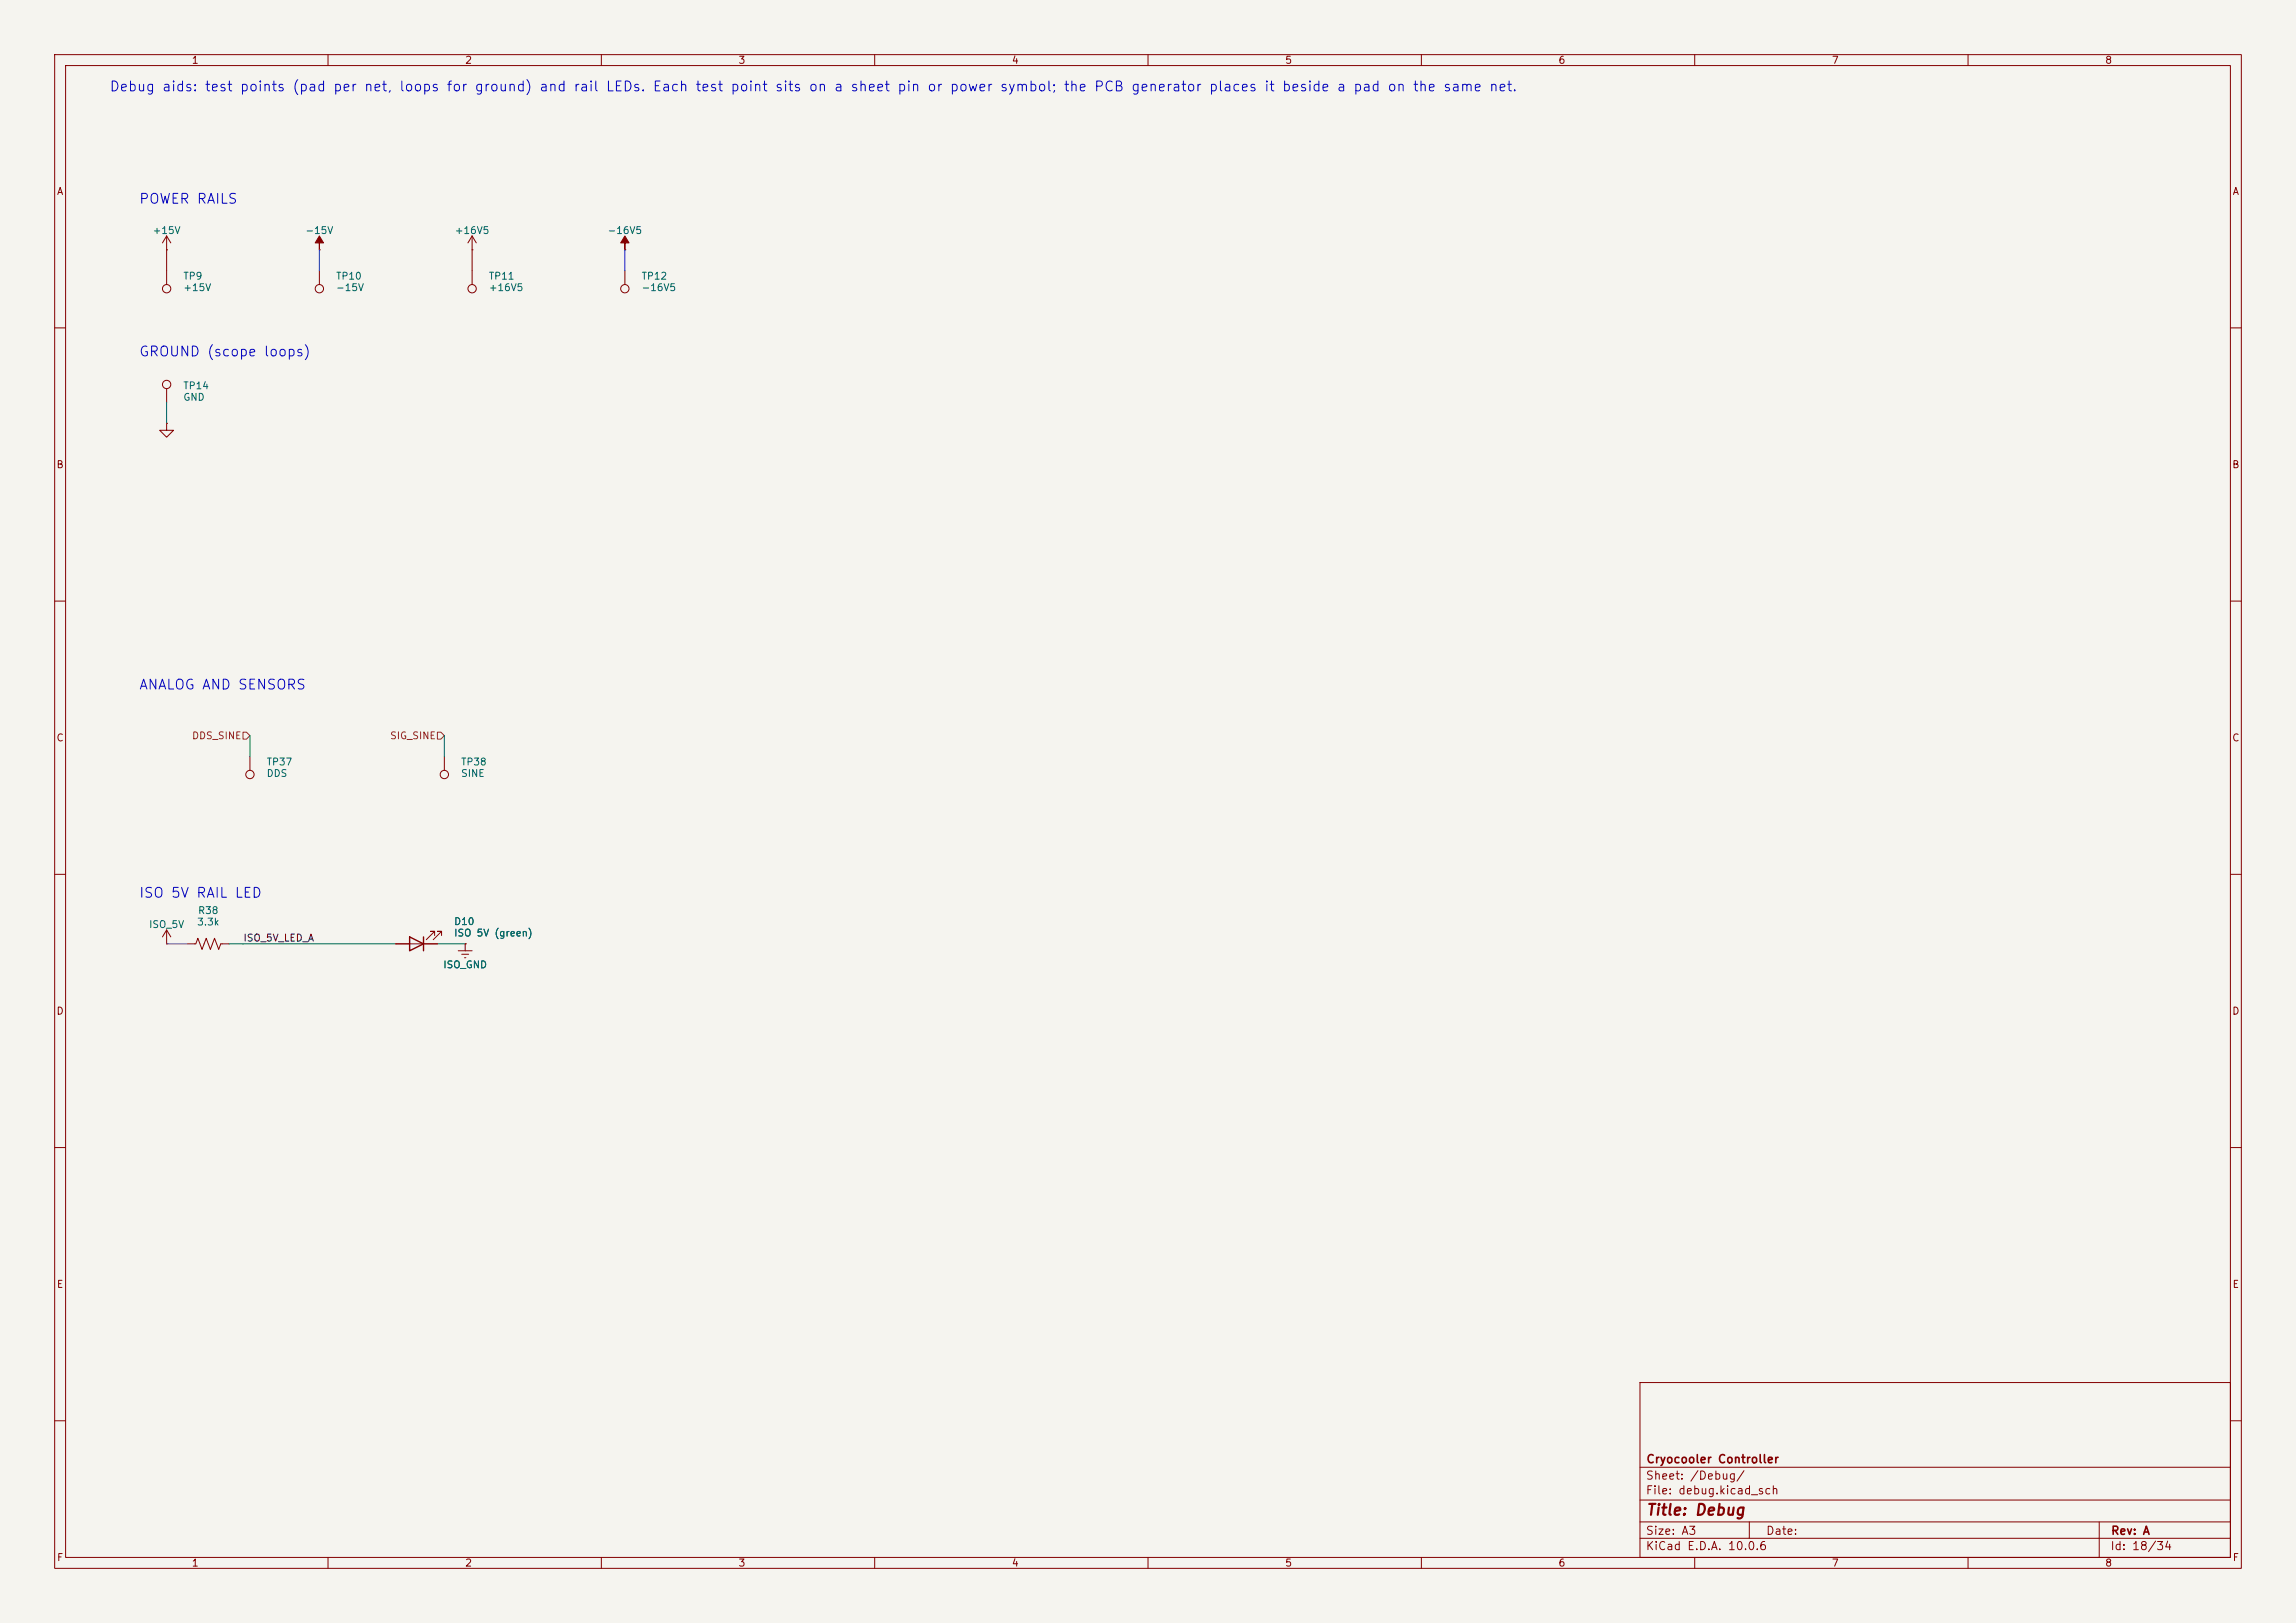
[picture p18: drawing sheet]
(kicad_sch
 (version 20260306)
 (generator "eeschema")
 (generator_version "10.0")
 (paper "A3")
 (title_block
  (title "Debug")
  (rev "A")
  (company "Cryocooler Controller"))
 (lib_symbols
  (symbol "Connector:TestPoint"
   (pin_numbers (hide yes))
   (pin_names
    (offset 0.762) (hide yes)) (exclude_from_sim no) (in_bom yes) (on_board yes)
   (in_pos_files yes)
   (duplicate_pin_numbers_are_jumpers no)
   (property "Reference" "TP" (at 0 6.858 0) (show_name no) (do_not_autoplace no) (effects (font (size 1.27 1.27))))
   (property "Value" "TestPoint" (at 0 5.08 0) (show_name no) (do_not_autoplace no) (effects (font (size 1.27 1.27))))
   (property "Footprint" "" (at 5.08 0 0) (show_name no) (do_not_autoplace no) (hide yes) (effects (font (size 1.27 1.27))))
   (property "Datasheet" "" (at 5.08 0 0) (show_name no) (do_not_autoplace no) (hide yes) (effects (font (size 1.27 1.27))))
   (property "Description" "test point" (at 0 0 0) (show_name no) (do_not_autoplace no) (hide yes) (effects (font (size 1.27 1.27))))
   (symbol "TestPoint_0_1"
    (circle (center 0 3.302) (radius 0.762) (stroke (width 0) (type default)) (fill (type none))))
   (symbol "TestPoint_1_1"
    (pin passive line (at 0 0 90) (length 2.54) (name "1" (effects (font (size 1.27 1.27)))) (number "1" (effects (font (size 1.27 1.27))))))
   (embedded_fonts no))
  (symbol "Device:LED"
   (pin_numbers (hide yes))
   (pin_names
    (offset 1.016) (hide yes)) (exclude_from_sim no) (in_bom yes) (on_board yes)
   (in_pos_files yes)
   (duplicate_pin_numbers_are_jumpers no)
   (property "Reference" "D" (at 0 2.54 0) (show_name no) (do_not_autoplace no) (effects (font (size 1.27 1.27))))
   (property "Value" "LED" (at 0 -2.54 0) (show_name no) (do_not_autoplace no) (effects (font (size 1.27 1.27))))
   (property "Footprint" "" (at 0 0 0) (show_name no) (do_not_autoplace no) (hide yes) (effects (font (size 1.27 1.27))))
   (property "Datasheet" "" (at 0 0 0) (show_name no) (do_not_autoplace no) (hide yes) (effects (font (size 1.27 1.27))))
   (property "Description" "Light emitting diode" (at 0 0 0) (show_name no) (do_not_autoplace no) (hide yes) (effects (font (size 1.27 1.27))))
   (property "Sim.Pins" "1=K 2=A" (at 0 0 0) (show_name no) (do_not_autoplace no) (hide yes) (effects (font (size 1.27 1.27))))
   (symbol "LED_0_1"
    (polyline (pts (xy -3.048 -0.762) (xy -4.572 -2.286) (xy -3.81 -2.286) (xy -4.572 -2.286) (xy -4.572 -1.524)) (stroke (width 0) (type default)) (fill (type none)))
    (polyline (pts (xy -1.778 -0.762) (xy -3.302 -2.286) (xy -2.54 -2.286) (xy -3.302 -2.286) (xy -3.302 -1.524)) (stroke (width 0) (type default)) (fill (type none)))
    (polyline (pts (xy -1.27 0) (xy 1.27 0)) (stroke (width 0) (type default)) (fill (type none)))
    (polyline (pts (xy -1.27 -1.27) (xy -1.27 1.27)) (stroke (width 0.254) (type default)) (fill (type none)))
    (polyline (pts (xy 1.27 -1.27) (xy 1.27 1.27) (xy -1.27 0) (xy 1.27 -1.27)) (stroke (width 0.254) (type default)) (fill (type none))))
   (symbol "LED_1_1"
    (pin passive line (at -3.81 0 0) (length 2.54) (name "K" (effects (font (size 1.27 1.27)))) (number "1" (effects (font (size 1.27 1.27)))))
    (pin passive line (at 3.81 0 180) (length 2.54) (name "A" (effects (font (size 1.27 1.27)))) (number "2" (effects (font (size 1.27 1.27))))))
   (embedded_fonts no))
  (symbol "Device:R_US"
   (pin_numbers (hide yes))
   (pin_names
    (offset 0)) (exclude_from_sim no) (in_bom yes) (on_board yes)
   (in_pos_files yes)
   (duplicate_pin_numbers_are_jumpers no)
   (property "Reference" "R" (at 2.54 0 90) (show_name no) (do_not_autoplace no) (effects (font (size 1.27 1.27))))
   (property "Value" "R_US" (at -2.54 0 90) (show_name no) (do_not_autoplace no) (effects (font (size 1.27 1.27))))
   (property "Footprint" "" (at 1.016 -0.254 90) (show_name no) (do_not_autoplace no) (hide yes) (effects (font (size 1.27 1.27))))
   (property "Datasheet" "" (at 0 0 0) (show_name no) (do_not_autoplace no) (hide yes) (effects (font (size 1.27 1.27))))
   (property "Description" "Resistor, US symbol" (at 0 0 0) (show_name no) (do_not_autoplace no) (hide yes) (effects (font (size 1.27 1.27))))
   (symbol "R_US_0_1"
    (polyline (pts (xy 0 2.286) (xy 0 2.54)) (stroke (width 0) (type default)) (fill (type none)))
    (polyline (pts (xy 0 2.286) (xy 1.016 1.905) (xy 0 1.524) (xy -1.016 1.143) (xy 0 0.762)) (stroke (width 0) (type default)) (fill (type none)))
    (polyline (pts (xy 0 0.762) (xy 1.016 0.381) (xy 0 0) (xy -1.016 -0.381) (xy 0 -0.762)) (stroke (width 0) (type default)) (fill (type none)))
    (polyline (pts (xy 0 -0.762) (xy 1.016 -1.143) (xy 0 -1.524) (xy -1.016 -1.905) (xy 0 -2.286)) (stroke (width 0) (type default)) (fill (type none)))
    (polyline (pts (xy 0 -2.286) (xy 0 -2.54)) (stroke (width 0) (type default)) (fill (type none))))
   (symbol "R_US_1_1"
    (pin passive line (at 0 3.81 270) (length 1.27) (name "" (effects (font (size 1.27 1.27)))) (number "1" (effects (font (size 1.27 1.27)))))
    (pin passive line (at 0 -3.81 90) (length 1.27) (name "" (effects (font (size 1.27 1.27)))) (number "2" (effects (font (size 1.27 1.27))))))
   (embedded_fonts no))
  (symbol "power:+15V"
   (power global)
   (pin_numbers (hide yes))
   (pin_names
    (offset 0) (hide yes)) (exclude_from_sim no) (in_bom yes) (on_board yes)
   (in_pos_files yes)
   (duplicate_pin_numbers_are_jumpers no)
   (property "Reference" "#PWR" (at 0 -3.81 0) (show_name no) (do_not_autoplace no) (hide yes) (effects (font (size 1.27 1.27))))
   (property "Value" "+15V" (at 0 3.556 0) (show_name no) (do_not_autoplace no) (effects (font (size 1.27 1.27))))
   (property "Footprint" "" (at 0 0 0) (show_name no) (do_not_autoplace no) (hide yes) (effects (font (size 1.27 1.27))))
   (property "Datasheet" "" (at 0 0 0) (show_name no) (do_not_autoplace no) (hide yes) (effects (font (size 1.27 1.27))))
   (property "Description" "Power symbol creates a global label with name \"+15V\"" (at 0 0 0) (show_name no) (do_not_autoplace no) (hide yes) (effects (font (size 1.27 1.27))))
   (symbol "+15V_0_1"
    (polyline (pts (xy -0.762 1.27) (xy 0 2.54)) (stroke (width 0) (type default)) (fill (type none)))
    (polyline (pts (xy 0 2.54) (xy 0.762 1.27)) (stroke (width 0) (type default)) (fill (type none)))
    (polyline (pts (xy 0 0) (xy 0 2.54)) (stroke (width 0) (type default)) (fill (type none))))
   (symbol "+15V_1_1"
    (pin power_in line (at 0 0 90) (length 0) (name "" (effects (font (size 1.27 1.27)))) (number "1" (effects (font (size 1.27 1.27))))))
   (embedded_fonts no))
  (symbol "power:+5VA"
   (power global)
   (pin_numbers (hide yes))
   (pin_names
    (offset 0) (hide yes)) (exclude_from_sim no) (in_bom yes) (on_board yes)
   (in_pos_files yes)
   (duplicate_pin_numbers_are_jumpers no)
   (property "Reference" "#PWR" (at 0 -3.81 0) (show_name no) (do_not_autoplace no) (hide yes) (effects (font (size 1.27 1.27))))
   (property "Value" "+5VA" (at 0 3.556 0) (show_name no) (do_not_autoplace no) (effects (font (size 1.27 1.27))))
   (property "Footprint" "" (at 0 0 0) (show_name no) (do_not_autoplace no) (hide yes) (effects (font (size 1.27 1.27))))
   (property "Datasheet" "" (at 0 0 0) (show_name no) (do_not_autoplace no) (hide yes) (effects (font (size 1.27 1.27))))
   (property "Description" "Power symbol creates a global label with name \"+5VA\"" (at 0 0 0) (show_name no) (do_not_autoplace no) (hide yes) (effects (font (size 1.27 1.27))))
   (symbol "+5VA_0_1"
    (polyline (pts (xy -0.762 1.27) (xy 0 2.54)) (stroke (width 0) (type default)) (fill (type none)))
    (polyline (pts (xy 0 2.54) (xy 0.762 1.27)) (stroke (width 0) (type default)) (fill (type none)))
    (polyline (pts (xy 0 0) (xy 0 2.54)) (stroke (width 0) (type default)) (fill (type none))))
   (symbol "+5VA_1_1"
    (pin power_in line (at 0 0 90) (length 0) (name "" (effects (font (size 1.27 1.27)))) (number "1" (effects (font (size 1.27 1.27))))))
   (embedded_fonts no))
  (symbol "power:-15V"
   (power global)
   (pin_numbers (hide yes))
   (pin_names
    (offset 0) (hide yes)) (exclude_from_sim no) (in_bom yes) (on_board yes)
   (in_pos_files yes)
   (duplicate_pin_numbers_are_jumpers no)
   (property "Reference" "#PWR" (at 0 -3.81 0) (show_name no) (do_not_autoplace no) (hide yes) (effects (font (size 1.27 1.27))))
   (property "Value" "-15V" (at 0 3.556 0) (show_name no) (do_not_autoplace no) (effects (font (size 1.27 1.27))))
   (property "Footprint" "" (at 0 0 0) (show_name no) (do_not_autoplace no) (hide yes) (effects (font (size 1.27 1.27))))
   (property "Datasheet" "" (at 0 0 0) (show_name no) (do_not_autoplace no) (hide yes) (effects (font (size 1.27 1.27))))
   (property "Description" "Power symbol creates a global label with name \"-15V\"" (at 0 0 0) (show_name no) (do_not_autoplace no) (hide yes) (effects (font (size 1.27 1.27))))
   (symbol "-15V_0_0"
    (pin power_in line (at 0 0 90) (length 0) (name "" (effects (font (size 1.27 1.27)))) (number "1" (effects (font (size 1.27 1.27))))))
   (symbol "-15V_0_1"
    (polyline (pts (xy 0 0) (xy 0 1.27) (xy 0.762 1.27) (xy 0 2.54) (xy -0.762 1.27) (xy 0 1.27)) (stroke (width 0) (type default)) (fill (type outline))))
   (embedded_fonts no))
  (symbol "power:GND"
   (power global)
   (pin_numbers (hide yes))
   (pin_names
    (offset 0) (hide yes)) (exclude_from_sim no) (in_bom yes) (on_board yes)
   (in_pos_files yes)
   (duplicate_pin_numbers_are_jumpers no)
   (property "Reference" "#PWR" (at 0 -6.35 0) (show_name no) (do_not_autoplace no) (hide yes) (effects (font (size 1.27 1.27))))
   (property "Value" "GND" (at 0 -3.81 0) (show_name no) (do_not_autoplace no) (effects (font (size 1.27 1.27))))
   (property "Footprint" "" (at 0 0 0) (show_name no) (do_not_autoplace no) (hide yes) (effects (font (size 1.27 1.27))))
   (property "Datasheet" "" (at 0 0 0) (show_name no) (do_not_autoplace no) (hide yes) (effects (font (size 1.27 1.27))))
   (property "Description" "Power symbol creates a global label with name \"GND\" , ground" (at 0 0 0) (show_name no) (do_not_autoplace no) (hide yes) (effects (font (size 1.27 1.27))))
   (symbol "GND_0_1"
    (polyline (pts (xy 0 0) (xy 0 -1.27) (xy 1.27 -1.27) (xy 0 -2.54) (xy -1.27 -1.27) (xy 0 -1.27)) (stroke (width 0) (type default)) (fill (type none))))
   (symbol "GND_1_1"
    (pin power_in line (at 0 0 270) (length 0) (name "" (effects (font (size 1.27 1.27)))) (number "1" (effects (font (size 1.27 1.27))))))
   (embedded_fonts no))
  (symbol "power:GNDREF"
   (power global)
   (pin_numbers (hide yes))
   (pin_names
    (offset 0) (hide yes)) (exclude_from_sim no) (in_bom yes) (on_board yes)
   (in_pos_files yes)
   (duplicate_pin_numbers_are_jumpers no)
   (property "Reference" "#PWR" (at 0 -6.35 0) (show_name no) (do_not_autoplace no) (hide yes) (effects (font (size 1.27 1.27))))
   (property "Value" "GNDREF" (at 0 -3.81 0) (show_name no) (do_not_autoplace no) (effects (font (size 1.27 1.27))))
   (property "Footprint" "" (at 0 0 0) (show_name no) (do_not_autoplace no) (hide yes) (effects (font (size 1.27 1.27))))
   (property "Datasheet" "" (at 0 0 0) (show_name no) (do_not_autoplace no) (hide yes) (effects (font (size 1.27 1.27))))
   (property "Description" "Power symbol creates a global label with name \"GNDREF\" , reference supply ground" (at 0 0 0) (show_name no) (do_not_autoplace no) (hide yes) (effects (font (size 1.27 1.27))))
   (symbol "GNDREF_0_1"
    (polyline (pts (xy -0.635 -1.905) (xy 0.635 -1.905)) (stroke (width 0) (type default)) (fill (type none)))
    (polyline (pts (xy -0.127 -2.54) (xy 0.127 -2.54)) (stroke (width 0) (type default)) (fill (type none)))
    (polyline (pts (xy 0 -1.27) (xy 0 0)) (stroke (width 0) (type default)) (fill (type none)))
    (polyline (pts (xy 1.27 -1.27) (xy -1.27 -1.27)) (stroke (width 0) (type default)) (fill (type none))))
   (symbol "GNDREF_1_1"
    (pin power_in line (at 0 0 270) (length 0) (name "" (effects (font (size 1.27 1.27)))) (number "1" (effects (font (size 1.27 1.27))))))
   (embedded_fonts no)))
 (text "ANALOG AND SENSORS"
  (exclude_from_sim no)
  (at 25.4 124.46 0)
  (effects (font (size 1.8 1.8)) (justify left top)))
 (text "ISO 5V RAIL LED"
  (exclude_from_sim no)
  (at 25.4 162.56 0)
  (effects (font (size 1.8 1.8)) (justify left top)))
 (text "Debug aids: test points (pad per net, loops for ground) and rail LEDs. Each test point sits on a sheet pin or power symbol; the PCB generator places it beside a pad on the same net."
  (exclude_from_sim no)
  (at 20 15 0)
  (effects (font (size 1.8 1.8)) (justify left top)))
 (text "POWER RAILS"
  (exclude_from_sim no)
  (at 25.4 35.56 0)
  (effects (font (size 1.8 1.8)) (justify left top)))
 (text "GROUND (scope loops)"
  (exclude_from_sim no)
  (at 25.4 63.5 0)
  (effects (font (size 1.8 1.8)) (justify left top)))
 (wire
  (pts (xy 58.42 45.72) (xy 58.42 49.53))
  (stroke (width 0) (type default)))
 (wire
  (pts (xy 30.48 45.72) (xy 30.48 49.53))
  (stroke (width 0) (type default)))
 (wire
  (pts (xy 30.48 73.66) (xy 30.48 77.47))
  (stroke (width 0) (type default)))
 (wire
  (pts (xy 44.45 172.72) (xy 72.39 172.72))
  (stroke (width 0) (type default)))
 (wire
  (pts (xy 80.01 172.72) (xy 85.09 172.72))
  (stroke (width 0) (type default)))
 (wire
  (pts (xy 81.28 134.62) (xy 81.28 138.43))
  (stroke (width 0) (type default)))
 (wire
  (pts (xy 45.72 134.62) (xy 45.72 138.43))
  (stroke (width 0) (type default)))
 (wire
  (pts (xy 30.48 172.72) (xy 34.29 172.72))
  (stroke (width 0) (type default)))
 (wire
  (pts (xy 86.36 45.72) (xy 86.36 49.53))
  (stroke (width 0) (type default)))
 (wire
  (pts (xy 114.3 45.72) (xy 114.3 49.53))
  (stroke (width 0) (type default)))
 (wire
  (pts (xy 41.91 172.72) (xy 44.45 172.72))
  (stroke (width 0) (type default)))
 (label "ISO_5V_LED_A"
  (at 44.45 172.72 0)
  (effects (font (size 1.27 1.27)) (justify left bottom))
  (property "Description" "Anode of the isolated 5 V indicator LED D10" (at 44.45 172.72 0) (hide yes) (show_name no) (do_not_autoplace no) (effects (font (size 1.27 1.27)) (justify left))))
 (hierarchical_label "SIG_SINE"
  (shape input)
  (at 81.28 134.62 180)
  (effects (font (size 1.27 1.27)) (justify right))
  (property "Description" "Sine drive signal out to the amplifier input jack J9, amplitude set by the AD5453" (at 81.28 134.62 0) (hide yes) (show_name no) (do_not_autoplace no) (effects (font (size 1.27 1.27)) (justify right))))
 (hierarchical_label "DDS_SINE"
  (shape input)
  (at 45.72 134.62 180)
  (effects (font (size 1.27 1.27)) (justify right))
  (property "Description" "Sine output of the AD9837 DDS, before the gain stage" (at 45.72 134.62 0) (hide yes) (show_name no) (do_not_autoplace no) (effects (font (size 1.27 1.27)) (justify right))))
 (symbol
  (lib_id "Connector:TestPoint")
  (at 30.48 49.53 180)
  (unit 1)
  (body_style 1)
  (exclude_from_sim no)
  (in_bom no)
  (on_board yes)
  (in_pos_files yes)
  (dnp no)
  (property "Reference" "TP9" (at 33.442 50.512 0) (show_name no) (do_not_autoplace no) (effects (font (size 1.27 1.27)) (justify right)))
  (property "Value" "+15V" (at 33.442 52.612 0) (show_name no) (do_not_autoplace no) (effects (font (size 1.27 1.27)) (justify right)))
  (property "Footprint" "TestPoint:TestPoint_Pad_D1.0mm" (at 30.48 49.53 0) (hide yes) (show_name no) (do_not_autoplace no) (effects (font (size 1.27 1.27))))
  (property "Datasheet" "" (at 30.48 49.53 0) (hide yes) (show_name no) (do_not_autoplace no) (effects (font (size 1.27 1.27))))
  (property "Description" "Test point: +15 V rail" (at 30.48 49.53 0) (hide yes) (show_name no) (do_not_autoplace no) (effects (font (size 1.27 1.27))))
  (pin "1"))
 (symbol
  (lib_id "power:GNDREF")
  (at 85.09 172.72 0)
  (unit 1)
  (body_style 1)
  (exclude_from_sim no)
  (in_bom no)
  (on_board no)
  (in_pos_files yes)
  (dnp no)
  (property "Reference" "#PWR270" (at 85.09 172.72 0) (hide yes) (show_name no) (do_not_autoplace no) (effects (font (size 1.27 1.27))))
  (property "Value" "ISO_GND" (at 85.09 176.53 0) (show_name no) (do_not_autoplace no) (effects (font (size 1.27 1.27))))
  (property "Footprint" "" (at 85.09 172.72 0) (hide yes) (show_name no) (do_not_autoplace no) (effects (font (size 1.27 1.27))))
  (property "Datasheet" "" (at 85.09 172.72 0) (hide yes) (show_name no) (do_not_autoplace no) (effects (font (size 1.27 1.27))))
  (property "Description" "Power symbol creates a global label with name \\\"GNDREF\\\" , reference supply ground" (at 85.09 172.72 0) (hide yes) (show_name no) (do_not_autoplace no) (effects (font (size 1.27 1.27))))
  (pin "1"))
 (symbol
  (lib_id "power:+15V")
  (at 30.48 45.72 0)
  (unit 1)
  (body_style 1)
  (exclude_from_sim no)
  (in_bom no)
  (on_board no)
  (in_pos_files yes)
  (dnp no)
  (property "Reference" "#PWR264" (at 30.48 45.72 0) (hide yes) (show_name no) (do_not_autoplace no) (effects (font (size 1.27 1.27))))
  (property "Value" "+15V" (at 30.48 42.164 0) (show_name no) (do_not_autoplace no) (effects (font (size 1.27 1.27))))
  (property "Footprint" "" (at 30.48 45.72 0) (hide yes) (show_name no) (do_not_autoplace no) (effects (font (size 1.27 1.27))))
  (property "Datasheet" "" (at 30.48 45.72 0) (hide yes) (show_name no) (do_not_autoplace no) (effects (font (size 1.27 1.27))))
  (property "Description" "Power symbol creates a global label with name \\\"+15V\\\"" (at 30.48 45.72 0) (hide yes) (show_name no) (do_not_autoplace no) (effects (font (size 1.27 1.27))))
  (pin "1"))
 (symbol
  (lib_id "Device:LED")
  (at 76.2 172.72 180)
  (unit 1)
  (body_style 1)
  (exclude_from_sim no)
  (in_bom yes)
  (on_board yes)
  (in_pos_files yes)
  (dnp no)
  (property "Reference" "D10" (at 82.972 168.622 0) (show_name no) (do_not_autoplace no) (effects (font (size 1.27 1.27)) (justify right)))
  (property "Value" "ISO 5V (green)" (at 82.972 170.722 0) (show_name no) (do_not_autoplace no) (effects (font (size 1.27 1.27)) (justify right)))
  (property "Footprint" "cryocooler:LED_Kingbright_APHHS1005" (at 76.2 172.72 0) (hide yes) (show_name no) (do_not_autoplace no) (effects (font (size 1.27 1.27))))
  (property "Datasheet" "https://www.kingbrightusa.com/images/catalog/SPEC/APHHS1005LZGCK-V.pdf" (at 76.2 172.72 0) (hide yes) (show_name no) (do_not_autoplace no) (effects (font (size 1.27 1.27))))
  (property "Description" "Isolated 5 V rail indicator LED (green)" (at 76.2 172.72 0) (hide yes) (show_name no) (do_not_autoplace no) (effects (font (size 1.27 1.27))))
  (property "Product" "https://www.digikey.com/en/products/detail/kingbright/APHHS1005LZGCK-V/7318979" (at 76.2 172.72 0) (hide yes) (show_name no) (do_not_autoplace no) (effects (font (size 1.27 1.27))))
  (pin "1")
  (pin "2"))
 (symbol
  (lib_id "power:+15V")
  (at 86.36 45.72 0)
  (unit 1)
  (body_style 1)
  (exclude_from_sim no)
  (in_bom no)
  (on_board no)
  (in_pos_files yes)
  (dnp no)
  (property "Reference" "#PWR266" (at 86.36 45.72 0) (hide yes) (show_name no) (do_not_autoplace no) (effects (font (size 1.27 1.27))))
  (property "Value" "+16V5" (at 86.36 42.164 0) (show_name no) (do_not_autoplace no) (effects (font (size 1.27 1.27))))
  (property "Footprint" "" (at 86.36 45.72 0) (hide yes) (show_name no) (do_not_autoplace no) (effects (font (size 1.27 1.27))))
  (property "Datasheet" "" (at 86.36 45.72 0) (hide yes) (show_name no) (do_not_autoplace no) (effects (font (size 1.27 1.27))))
  (property "Description" "Power symbol creates a global label with name \\\"+15V\\\"" (at 86.36 45.72 0) (hide yes) (show_name no) (do_not_autoplace no) (effects (font (size 1.27 1.27))))
  (pin "1"))
 (symbol
  (lib_id "power:-15V")
  (at 58.42 45.72 0)
  (unit 1)
  (body_style 1)
  (exclude_from_sim no)
  (in_bom no)
  (on_board no)
  (in_pos_files yes)
  (dnp no)
  (property "Reference" "#PWR265" (at 58.42 45.72 0) (hide yes) (show_name no) (do_not_autoplace no) (effects (font (size 1.27 1.27))))
  (property "Value" "-15V" (at 58.42 42.164 0) (show_name no) (do_not_autoplace no) (effects (font (size 1.27 1.27))))
  (property "Footprint" "" (at 58.42 45.72 0) (hide yes) (show_name no) (do_not_autoplace no) (effects (font (size 1.27 1.27))))
  (property "Datasheet" "" (at 58.42 45.72 0) (hide yes) (show_name no) (do_not_autoplace no) (effects (font (size 1.27 1.27))))
  (property "Description" "Power symbol creates a global label with name \\\"-15V\\\"" (at 58.42 45.72 0) (hide yes) (show_name no) (do_not_autoplace no) (effects (font (size 1.27 1.27))))
  (pin "1"))
 (symbol
  (lib_id "power:-15V")
  (at 114.3 45.72 0)
  (unit 1)
  (body_style 1)
  (exclude_from_sim no)
  (in_bom no)
  (on_board no)
  (in_pos_files yes)
  (dnp no)
  (property "Reference" "#PWR267" (at 114.3 45.72 0) (hide yes) (show_name no) (do_not_autoplace no) (effects (font (size 1.27 1.27))))
  (property "Value" "-16V5" (at 114.3 42.164 0) (show_name no) (do_not_autoplace no) (effects (font (size 1.27 1.27))))
  (property "Footprint" "" (at 114.3 45.72 0) (hide yes) (show_name no) (do_not_autoplace no) (effects (font (size 1.27 1.27))))
  (property "Datasheet" "" (at 114.3 45.72 0) (hide yes) (show_name no) (do_not_autoplace no) (effects (font (size 1.27 1.27))))
  (property "Description" "Power symbol creates a global label with name \\\"-15V\\\"" (at 114.3 45.72 0) (hide yes) (show_name no) (do_not_autoplace no) (effects (font (size 1.27 1.27))))
  (pin "1"))
 (symbol
  (lib_id "Connector:TestPoint")
  (at 114.3 49.53 180)
  (unit 1)
  (body_style 1)
  (exclude_from_sim no)
  (in_bom no)
  (on_board yes)
  (in_pos_files yes)
  (dnp no)
  (property "Reference" "TP12" (at 117.262 50.512 0) (show_name no) (do_not_autoplace no) (effects (font (size 1.27 1.27)) (justify right)))
  (property "Value" "-16V5" (at 117.262 52.612 0) (show_name no) (do_not_autoplace no) (effects (font (size 1.27 1.27)) (justify right)))
  (property "Footprint" "TestPoint:TestPoint_Pad_D1.0mm" (at 114.3 49.53 0) (hide yes) (show_name no) (do_not_autoplace no) (effects (font (size 1.27 1.27))))
  (property "Datasheet" "" (at 114.3 49.53 0) (hide yes) (show_name no) (do_not_autoplace no) (effects (font (size 1.27 1.27))))
  (property "Description" "Test point: -16.5 V pre-regulated rail" (at 114.3 49.53 0) (hide yes) (show_name no) (do_not_autoplace no) (effects (font (size 1.27 1.27))))
  (pin "1"))
 (symbol
  (lib_id "Connector:TestPoint")
  (at 45.72 138.43 180)
  (unit 1)
  (body_style 1)
  (exclude_from_sim no)
  (in_bom no)
  (on_board yes)
  (in_pos_files yes)
  (dnp no)
  (property "Reference" "TP37" (at 48.682 139.412 0) (show_name no) (do_not_autoplace no) (effects (font (size 1.27 1.27)) (justify right)))
  (property "Value" "DDS" (at 48.682 141.512 0) (show_name no) (do_not_autoplace no) (effects (font (size 1.27 1.27)) (justify right)))
  (property "Footprint" "TestPoint:TestPoint_Pad_D1.0mm" (at 45.72 138.43 0) (hide yes) (show_name no) (do_not_autoplace no) (effects (font (size 1.27 1.27))))
  (property "Datasheet" "" (at 45.72 138.43 0) (hide yes) (show_name no) (do_not_autoplace no) (effects (font (size 1.27 1.27))))
  (property "Description" "Test point: DDS output sine (AD9837 VOUT)" (at 45.72 138.43 0) (hide yes) (show_name no) (do_not_autoplace no) (effects (font (size 1.27 1.27))))
  (pin "1"))
 (symbol
  (lib_id "Connector:TestPoint")
  (at 81.28 138.43 180)
  (unit 1)
  (body_style 1)
  (exclude_from_sim no)
  (in_bom no)
  (on_board yes)
  (in_pos_files yes)
  (dnp no)
  (property "Reference" "TP38" (at 84.242 139.412 0) (show_name no) (do_not_autoplace no) (effects (font (size 1.27 1.27)) (justify right)))
  (property "Value" "SINE" (at 84.242 141.512 0) (show_name no) (do_not_autoplace no) (effects (font (size 1.27 1.27)) (justify right)))
  (property "Footprint" "TestPoint:TestPoint_Pad_D1.0mm" (at 81.28 138.43 0) (hide yes) (show_name no) (do_not_autoplace no) (effects (font (size 1.27 1.27))))
  (property "Datasheet" "" (at 81.28 138.43 0) (hide yes) (show_name no) (do_not_autoplace no) (effects (font (size 1.27 1.27))))
  (property "Description" "Test point: sine drive signal at the amplifier output jack" (at 81.28 138.43 0) (hide yes) (show_name no) (do_not_autoplace no) (effects (font (size 1.27 1.27))))
  (pin "1"))
 (symbol
  (lib_id "power:+5VA")
  (at 30.48 172.72 0)
  (unit 1)
  (body_style 1)
  (exclude_from_sim no)
  (in_bom no)
  (on_board no)
  (in_pos_files yes)
  (dnp no)
  (property "Reference" "#PWR269" (at 30.48 172.72 0) (hide yes) (show_name no) (do_not_autoplace no) (effects (font (size 1.27 1.27))))
  (property "Value" "ISO_5V" (at 30.48 169.164 0) (show_name no) (do_not_autoplace no) (effects (font (size 1.27 1.27))))
  (property "Footprint" "" (at 30.48 172.72 0) (hide yes) (show_name no) (do_not_autoplace no) (effects (font (size 1.27 1.27))))
  (property "Datasheet" "" (at 30.48 172.72 0) (hide yes) (show_name no) (do_not_autoplace no) (effects (font (size 1.27 1.27))))
  (property "Description" "Power symbol creates a global label with name \\\"+5VA\\\"" (at 30.48 172.72 0) (hide yes) (show_name no) (do_not_autoplace no) (effects (font (size 1.27 1.27))))
  (pin "1"))
 (symbol
  (lib_id "power:GND")
  (at 30.48 77.47 0)
  (unit 1)
  (body_style 1)
  (exclude_from_sim no)
  (in_bom no)
  (on_board no)
  (in_pos_files yes)
  (dnp no)
  (property "Reference" "#PWR268" (at 30.48 77.47 0) (hide yes) (show_name no) (do_not_autoplace no) (effects (font (size 1.27 1.27))))
  (property "Value" "GND" (at 30.48 77.47 0) (hide yes) (show_name no) (do_not_autoplace no) (effects (font (size 1.27 1.27))))
  (property "Footprint" "" (at 30.48 77.47 0) (hide yes) (show_name no) (do_not_autoplace no) (effects (font (size 1.27 1.27))))
  (property "Datasheet" "" (at 30.48 77.47 0) (hide yes) (show_name no) (do_not_autoplace no) (effects (font (size 1.27 1.27))))
  (property "Description" "Power symbol creates a global label with name \\\"GND\\\" , ground" (at 30.48 77.47 0) (hide yes) (show_name no) (do_not_autoplace no) (effects (font (size 1.27 1.27))))
  (pin "1"))
 (symbol
  (lib_id "Connector:TestPoint")
  (at 86.36 49.53 180)
  (unit 1)
  (body_style 1)
  (exclude_from_sim no)
  (in_bom no)
  (on_board yes)
  (in_pos_files yes)
  (dnp no)
  (property "Reference" "TP11" (at 89.322 50.512 0) (show_name no) (do_not_autoplace no) (effects (font (size 1.27 1.27)) (justify right)))
  (property "Value" "+16V5" (at 89.322 52.612 0) (show_name no) (do_not_autoplace no) (effects (font (size 1.27 1.27)) (justify right)))
  (property "Footprint" "TestPoint:TestPoint_Pad_D1.0mm" (at 86.36 49.53 0) (hide yes) (show_name no) (do_not_autoplace no) (effects (font (size 1.27 1.27))))
  (property "Datasheet" "" (at 86.36 49.53 0) (hide yes) (show_name no) (do_not_autoplace no) (effects (font (size 1.27 1.27))))
  (property "Description" "Test point: +16.5 V pre-regulated rail" (at 86.36 49.53 0) (hide yes) (show_name no) (do_not_autoplace no) (effects (font (size 1.27 1.27))))
  (pin "1"))
 (symbol
  (lib_id "Connector:TestPoint")
  (at 58.42 49.53 180)
  (unit 1)
  (body_style 1)
  (exclude_from_sim no)
  (in_bom no)
  (on_board yes)
  (in_pos_files yes)
  (dnp no)
  (property "Reference" "TP10" (at 61.382 50.512 0) (show_name no) (do_not_autoplace no) (effects (font (size 1.27 1.27)) (justify right)))
  (property "Value" "-15V" (at 61.382 52.612 0) (show_name no) (do_not_autoplace no) (effects (font (size 1.27 1.27)) (justify right)))
  (property "Footprint" "TestPoint:TestPoint_Pad_D1.0mm" (at 58.42 49.53 0) (hide yes) (show_name no) (do_not_autoplace no) (effects (font (size 1.27 1.27))))
  (property "Datasheet" "" (at 58.42 49.53 0) (hide yes) (show_name no) (do_not_autoplace no) (effects (font (size 1.27 1.27))))
  (property "Description" "Test point: -15 V rail" (at 58.42 49.53 0) (hide yes) (show_name no) (do_not_autoplace no) (effects (font (size 1.27 1.27))))
  (pin "1"))
 (symbol
  (lib_id "Device:R_US")
  (at 38.1 172.72 90)
  (unit 1)
  (body_style 1)
  (exclude_from_sim no)
  (in_bom yes)
  (on_board yes)
  (in_pos_files yes)
  (dnp no)
  (property "Reference" "R38" (at 38.1 166.604 270) (show_name no) (do_not_autoplace no) (effects (font (size 1.27 1.27))))
  (property "Value" "3.3k" (at 38.1 168.704 270) (show_name no) (do_not_autoplace no) (effects (font (size 1.27 1.27))))
  (property "Footprint" "Resistor_SMD:R_0402_1005Metric" (at 38.1 172.72 0) (hide yes) (show_name no) (do_not_autoplace no) (effects (font (size 1.27 1.27))))
  (property "Datasheet" "https://www.digikey.com/en/products/result?keywords=RC0402FR-073K3L" (at 38.1 172.72 0) (hide yes) (show_name no) (do_not_autoplace no) (effects (font (size 1.27 1.27))))
  (property "Description" "Current-limit resistor for the isolated 5 V LED D10" (at 38.1 172.72 0) (hide yes) (show_name no) (do_not_autoplace no) (effects (font (size 1.27 1.27))))
  (property "Product" "https://www.digikey.com/en/products/result?keywords=RC0402FR-073K3L" (at 38.1 172.72 0) (hide yes) (show_name no) (do_not_autoplace no) (effects (font (size 1.27 1.27))))
  (pin "1")
  (pin "2"))
 (symbol
  (lib_id "Connector:TestPoint")
  (at 30.48 73.66 0)
  (unit 1)
  (body_style 1)
  (exclude_from_sim no)
  (in_bom yes)
  (on_board yes)
  (in_pos_files yes)
  (dnp no)
  (property "Reference" "TP14" (at 33.442 70.578 0) (show_name no) (do_not_autoplace no) (effects (font (size 1.27 1.27)) (justify left)))
  (property "Value" "GND" (at 33.442 72.678 0) (show_name no) (do_not_autoplace no) (effects (font (size 1.27 1.27)) (justify left)))
  (property "Footprint" "TestPoint:TestPoint_Keystone_5015_Micro_Mini" (at 30.48 73.66 0) (hide yes) (show_name no) (do_not_autoplace no) (effects (font (size 1.27 1.27))))
  (property "Datasheet" "https://www.digikey.com/en/products/result?keywords=5015" (at 30.48 73.66 0) (hide yes) (show_name no) (do_not_autoplace no) (effects (font (size 1.27 1.27))))
  (property "Description" "Ground loop for the scope ground clip" (at 30.48 73.66 0) (hide yes) (show_name no) (do_not_autoplace no) (effects (font (size 1.27 1.27))))
  (property "Product" "https://www.digikey.com/en/products/result?keywords=5015" (at 30.48 73.66 0) (hide yes) (show_name no) (do_not_autoplace no) (effects (font (size 1.27 1.27))))
  (pin "1")))
